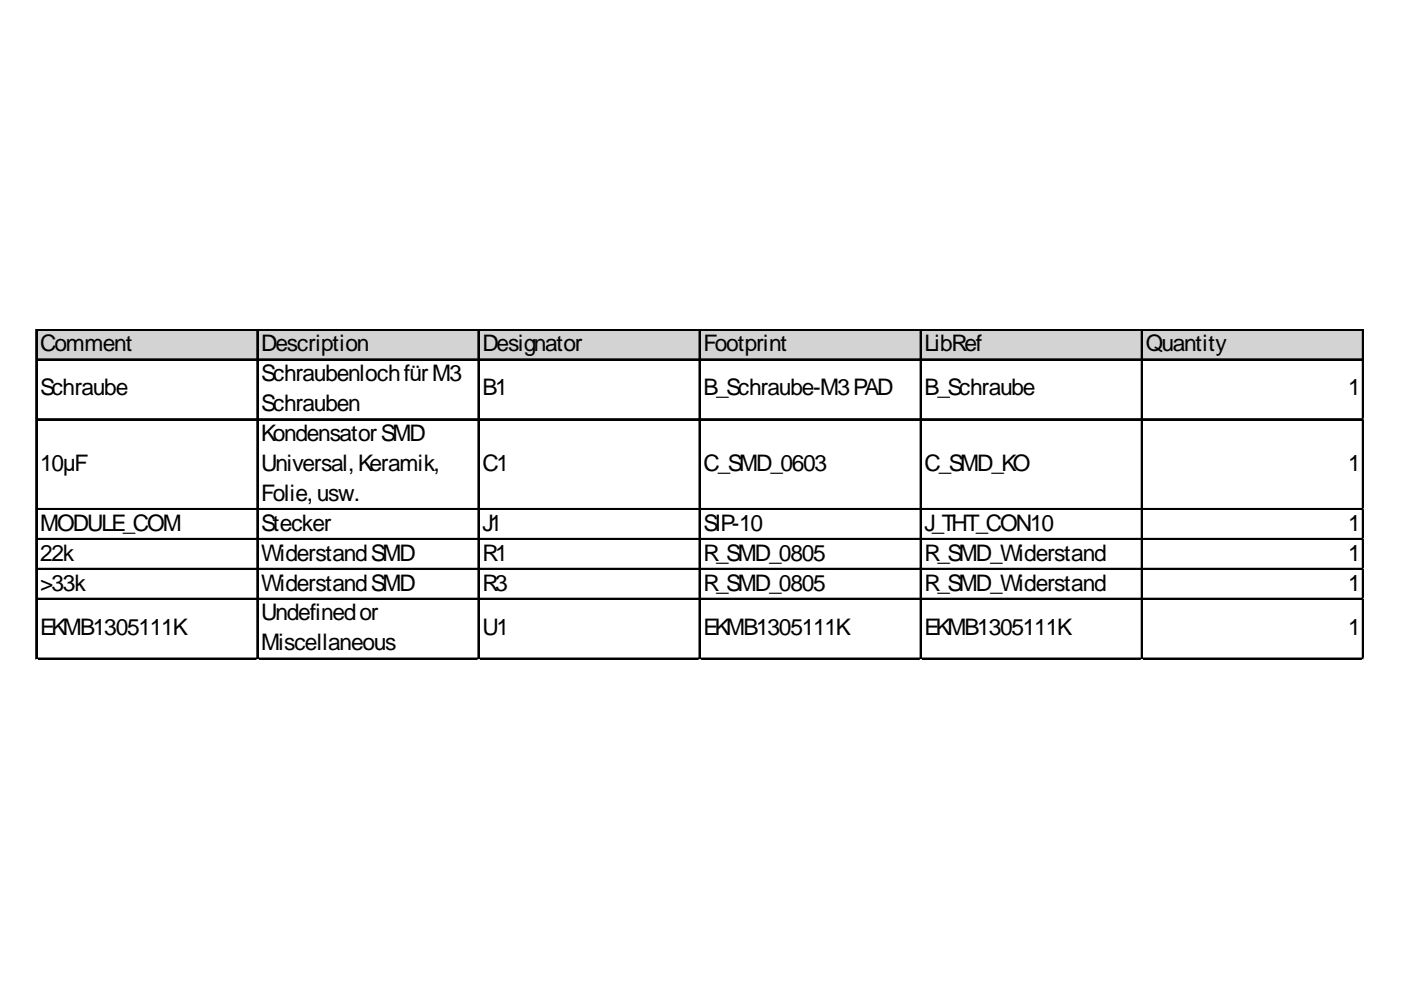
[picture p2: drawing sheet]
<svg xmlns="http://www.w3.org/2000/svg" width="297mm" height="210mm" viewBox="0 0 297 210" stroke-linecap="round" stroke-linejoin="round" font-family="sans-serif">
<defs><g id="words">
<g font-size="4.8">
<text x="8.5" y="74.5">Comment</text>
<text x="55.4" y="74.5">Description</text>
<text x="102.3" y="74.5">Designator</text>
<text x="149.2" y="74.5">Footprint</text>
<text x="196" y="74.5">LibRef</text>
<text x="242.9" y="74.5">Quantity</text>
<text x="8.5" y="83.8">Schraube</text>
<text x="55.4" y="80.8">SchraubenlochfürM3</text>
<text x="102.3" y="83.8">B1</text>
<text x="149.2" y="83.8">B_Schraube-M3PAD</text>
<text x="196" y="83.8">B_Schraube</text>
<text x="285.9" y="83.8">1</text>
<text x="55.4" y="87.1">Schrauben</text>
<text x="55.4" y="93.5">KondensatorSMD</text>
<text x="8.5" y="99.8">10µF</text>
<text x="55.4" y="99.8">Universal,Keramik,</text>
<text x="102.3" y="99.8">C1</text>
<text x="149.2" y="99.8">C_SMD_0603</text>
<text x="196" y="99.8">C_SMD_KO</text>
<text x="285.9" y="99.8">1</text>
<text x="55.4" y="106.2">Folie,usw.</text>
<text x="8.5" y="112.5">MODULE_COM</text>
<text x="55.4" y="112.5">Stecker</text>
<text x="102.3" y="112.5">J1</text>
<text x="149.2" y="112.5">SIP-10</text>
<text x="196" y="112.5">J_THT_CON10</text>
<text x="285.9" y="112.5">1</text>
<text x="8.5" y="118.9">22k</text>
<text x="55.4" y="118.9">WiderstandSMD</text>
<text x="102.3" y="118.9">R1</text>
<text x="149.2" y="118.9">R_SMD_0805</text>
<text x="196" y="118.9">R_SMD_Widerstand</text>
<text x="285.9" y="118.9">1</text>
<text x="8.5" y="125.2">&gt;33k</text>
<text x="55.4" y="125.2">WiderstandSMD</text>
<text x="102.3" y="125.2">R3</text>
<text x="149.2" y="125.2">R_SMD_0805</text>
<text x="196" y="125.2">R_SMD_Widerstand</text>
<text x="285.9" y="125.2">1</text>
<text x="55.4" y="131.6">Undefinedor</text>
<text x="8.5" y="134.6">EKMB1305111K</text>
<text x="55.4" y="137.9">Miscellaneous</text>
<text x="102.3" y="134.6">U1</text>
<text x="149.2" y="134.6">EKMB1305111K</text>
<text x="196" y="134.6">EKMB1305111K</text>
<text x="285.9" y="134.6">1</text>
</g>
</g></defs>
<path d="M7.9 70h281.3v6.4h-281.3z" fill="#d3d3d3"/>
<g fill="none" stroke="#000" stroke-width=".3">
<path d="M7.6 69.8v70M7.8 69.8v70M7.9 69.8h281.3M7.9 69.9h281.3M7.9 76.1h281.3M7.9 76.3h281.3M54.5 70.1v69.7M54.6 70.1v69.7M101.4 70.1v69.7M101.5 70.1v69.7M148.2 70.1v69.7M148.4 70.1v69.7"/>
<path d="M195.1 70.1v69.7M195.3 70.1v69.7M242 70.1v69.7M242.1 70.1v69.7M288.9 70.1v69.7M289 70.1v69.7M7.9 88.8h281.3M7.9 89h281.3M7.9 107.8h281.3M7.9 108h281.3M7.9 114.2h281.3M7.9 114.3h281.3"/>
<path d="M7.9 120.5h281.3M7.9 120.7h281.3M7.9 126.9h281.3M7.9 127h281.3M7.9 139.6h281.3"/>
</g>
<path d="M7.9 139.7h281.3" fill="none" stroke="#000" stroke-width=".25"/>
<path d="M289.2 88.8h.1" fill="none" stroke="#e0e0e0" stroke-width=".3"/>
<path d="M289.2 88.8v.3z" fill="#e0e0e0"/>
<path d="M289.2 107.8h.1" fill="none" stroke="#e0e0e0" stroke-width=".3"/>
<path d="M289.2 107.8v.3z" fill="#e0e0e0"/>
<path d="M289.2 114.2h.1" fill="none" stroke="#e0e0e0" stroke-width=".3"/>
<path d="M289.2 114.2v.3z" fill="#e0e0e0"/>
<path d="M289.2 120.5h.1" fill="none" stroke="#e0e0e0" stroke-width=".3"/>
<path d="M289.2 120.5v.3z" fill="#e0e0e0"/>
<path d="M289.2 126.9h.1" fill="none" stroke="#e0e0e0" stroke-width=".3"/>
<path d="M289.2 126.9v.3z" fill="#e0e0e0"/>
<path d="M289.2 139.6h.1" fill="none" stroke="#e0e0e0" stroke-width=".3"/>
<path d="M289.2 139.6v.2z" fill="#e0e0e0"/>
<use href="#words"/>
</svg>
